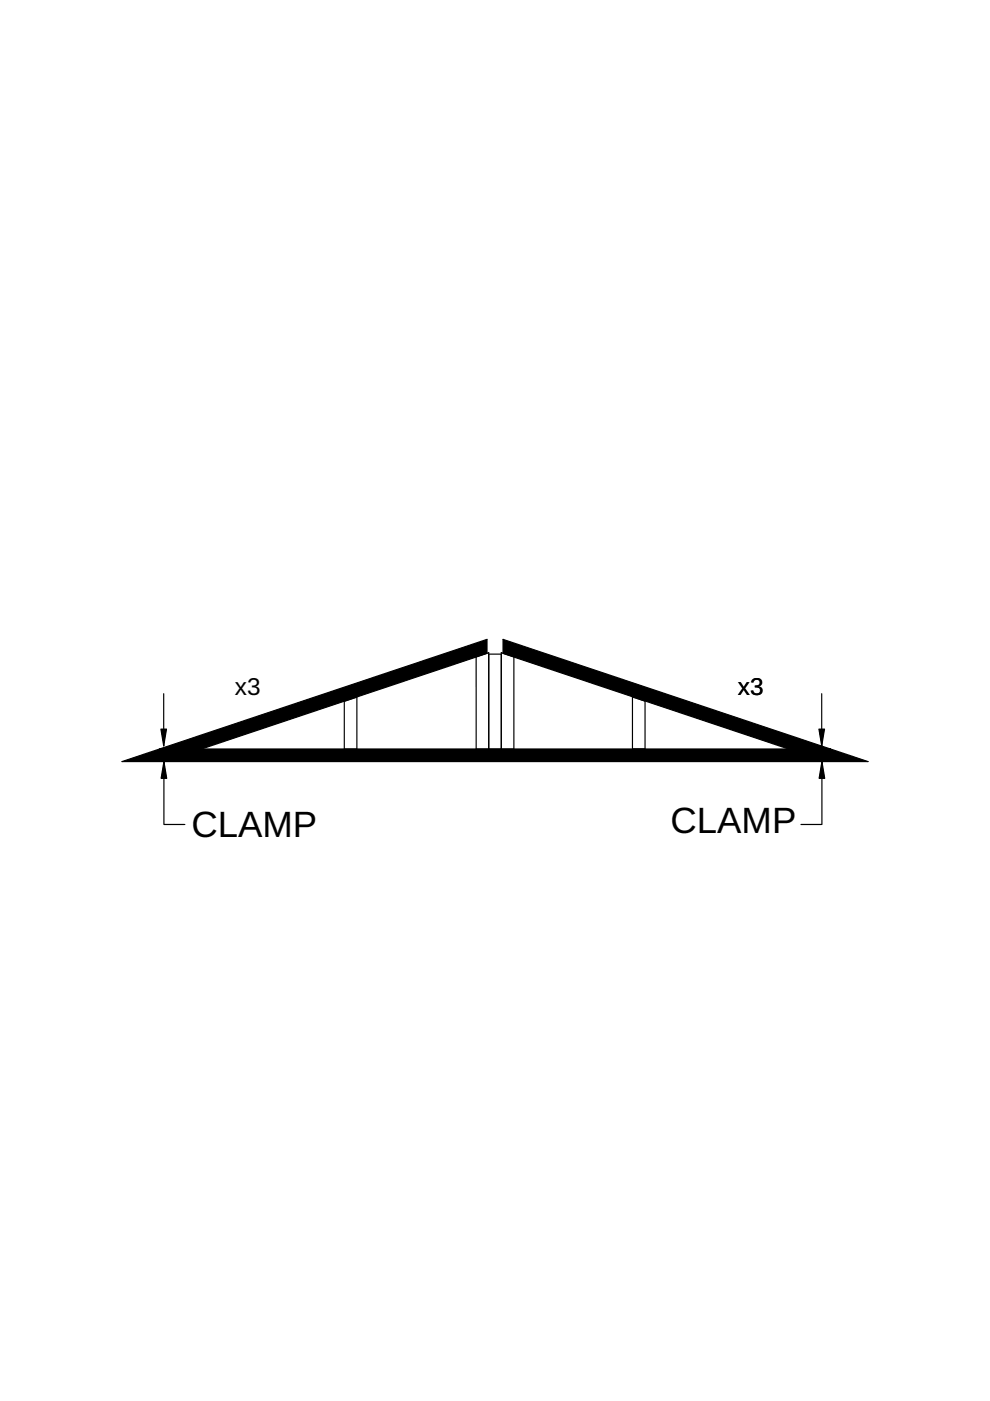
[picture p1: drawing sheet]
<svg xmlns="http://www.w3.org/2000/svg" width="210mm" height="297mm" viewBox="0 0 210 297" stroke-linecap="round" stroke-linejoin="round" font-family="sans-serif">
<defs><g id="words">
<g font-size="7.8">
<text x="40.6" y="177.6">CLAMP</text>
<text x="142.2" y="176.6">CLAMP</text>
</g>
<g font-size="5.2">
<text x="49.8" y="147.3">x3</text>
<text x="156.4" y="147.3">x3</text>
</g>
</g></defs>
<g fill="#000">
<path d="M34.1 154.6h1.2l-.6 3.5zM173.6 154.6h1.2l-.6 3.5zM34.8 161.5l.5 3.5h-1.1zM174.3 161.5l.6 3.5h-1.2z"/>
<path d="M33.8 158.8l69.5-23.2v2.9l-60.6 20.3z" fill-rule="evenodd"/>
<path d="M106.7 135.6l69.4 23.2h-8.9l-60.5-20.3z" fill-rule="evenodd"/>
<path d="M25.9 161.5l7.9-2.7h142.3l7.9 2.7z" fill-rule="evenodd"/>
</g>
<path d="M34.1 154.6h1.2l-.6 3.5zM173.6 154.6h1.2l-.6 3.5zM34.8 161.5l.5 3.5h-1.1zM174.3 161.5l.6 3.5h-1.2z" fill="#000" stroke="#000" stroke-width=".25"/>
<g fill="none" stroke="#000" stroke-width=".25">
<path d="M103.6 138.7h2.7M106.7 138.5v-2.9l69.4 23.2M109 139.3v19.5M33.8 158.8l-7.9 2.7h158.1l-7.9-2.7M33.8 158.8h142.3M33.8 158.8l69.5-23.2v2.9l-60.6 20.3M34.7 147.1v11M73 158.8v-10.1l2.7-.9v11M101 158.8v-19.5l2.6-.9v20.4M106.3 158.8v-20.4l60.9 20.4M134.1 147.8l2.7 .9v10.1h-2.7zM174.2 147.1v11"/>
<path d="M34.8 161.5v13.3h4.4M174.3 161.5v13.3h-4.5"/>
</g>
<use href="#words"/>
</svg>
